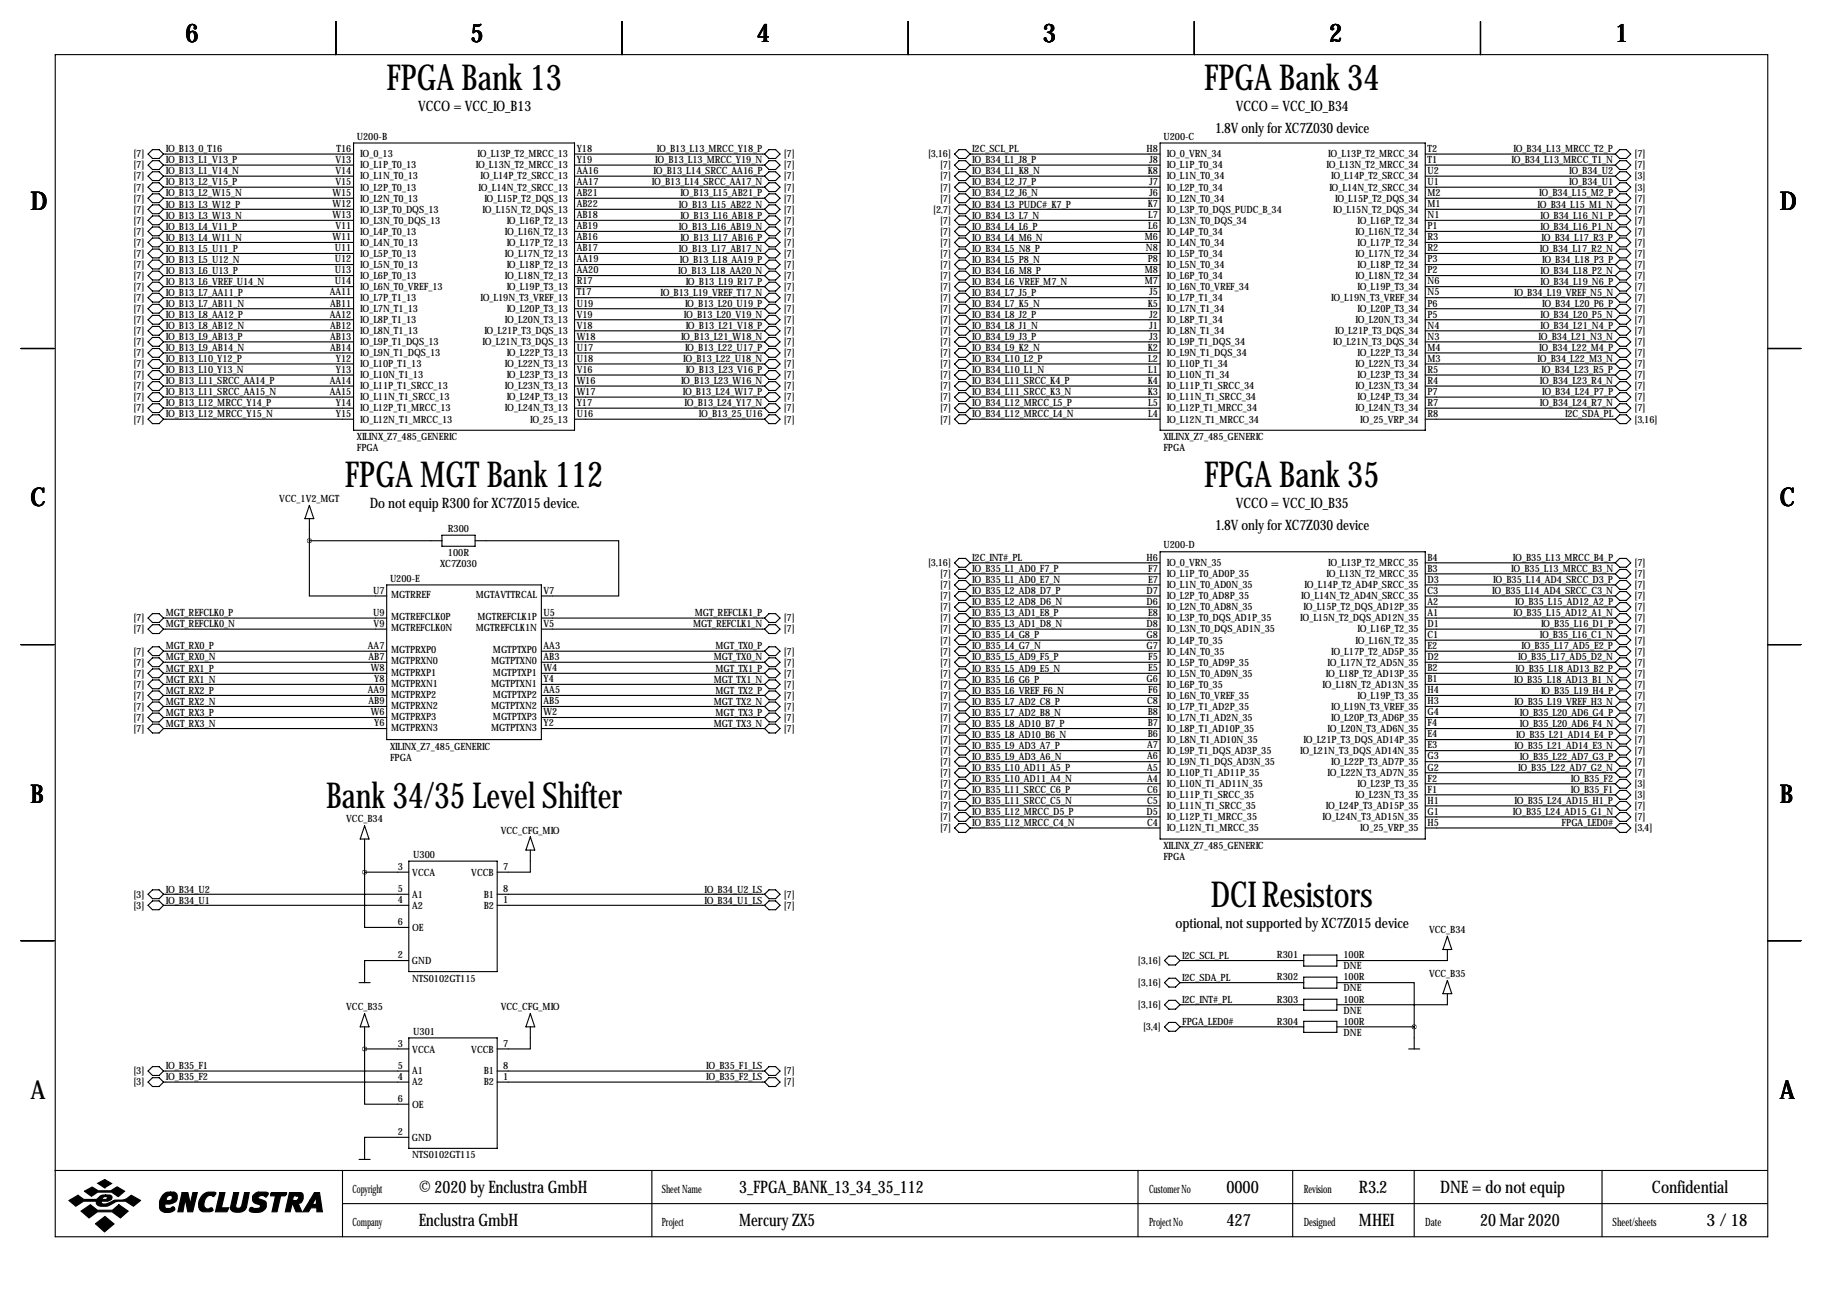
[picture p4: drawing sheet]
<svg xmlns="http://www.w3.org/2000/svg" width="419mm" height="297mm" viewBox="0 0 419 297" stroke-linecap="round" stroke-linejoin="round" font-family="sans-serif">
<defs><g id="words">
<g font-size="8.2">
<text x="88.8" y="20.6">FPGA Bank 13</text>
<text x="276.8" y="20.6">FPGA Bank 34</text>
<text x="79.3" y="112">FPGA MGT Bank 112</text>
<text x="276.8" y="112">FPGA Bank 35</text>
<text x="75" y="185.7">Bank 34/35 Level Shifter</text>
<text x="278.4" y="208.5">DCI Resistors</text>
</g>
<g font-size="5.9">
<text x="42.7" y="9.8">6</text>
<text x="108.2" y="9.8">5</text>
<text x="174" y="9.8">4</text>
<text x="239.8" y="9.8">3</text>
<text x="305.6" y="9.8">2</text>
<text x="371.3" y="9.8">1</text>
<text x="7" y="48.4">D</text>
<text x="409.2" y="48.4">D</text>
<text x="7" y="116.4">C</text>
<text x="409.2" y="116.4">C</text>
<text x="7" y="184.5">B</text>
<text x="409.2" y="184.5">B</text>
<text x="7" y="252.6">A</text>
<text x="409.2" y="252.6">A</text>
</g>
<g font-size="4">
<text x="96.3" y="274.2">© 2020 by Enclustra GmbH</text>
<text x="169.9" y="274.2">3_FPGA_BANK_13_34_35_112</text>
<text x="281.9" y="274.2">0000</text>
<text x="312.4" y="274.2">R3.2</text>
<text x="331.1" y="274.2">DNE = do not equip</text>
<text x="379.8" y="274.2">Confidential</text>
<text x="96.3" y="281.8">Enclustra GmbH</text>
<text x="169.9" y="281.8">Mercury ZX5</text>
<text x="281.9" y="281.8">427</text>
<text x="312.4" y="281.8">MHEI</text>
<text x="340.3" y="281.8">20 Mar 2020</text>
<text x="392.3" y="281.8">3/ 18</text>
</g>
<g font-size="3.3">
<text x="96.2" y="25.4">VCCO = VCC_IO_B13</text>
<text x="284.1" y="25.4">VCCO = VCC_IO_B34</text>
<text x="279.3" y="30.5">1.8V only for XC7Z030 device</text>
<text x="85" y="116.9">Do not equip R300 for XC7Z015 device.</text>
<text x="284.1" y="116.9">VCCO = VCC_IO_B35</text>
<text x="279.3" y="121.9">1.8V only for XC7Z030 device</text>
<text x="270.3" y="213.4">optional, not supported by XC7Z015 device</text>
</g>
<g font-size="2.6">
<text x="81" y="274.2">Copyright</text>
<text x="152.1" y="274.2">Sheet Name</text>
<text x="264.2" y="274.2">Customer No</text>
<text x="299.7" y="274.2">Revision</text>
<text x="81" y="281.8">Company</text>
<text x="152.1" y="281.8">Project</text>
<text x="264.2" y="281.8">Project No</text>
<text x="299.7" y="281.8">Designed</text>
<text x="327.7" y="281.8">Date</text>
<text x="370.7" y="281.8">Sheet/sheets</text>
</g>
<g font-size="2.3">
<text x="38.1" y="35">IO_B13_0_T16</text>
<text x="77.4" y="34.9">T16</text>
<text x="82" y="32.1">U200-B</text>
<text x="132.6" y="34.9">Y18</text>
<text x="151" y="35">IO_B13_L13_MRCC_Y18_P</text>
<text x="223.5" y="35">I2C_SCL_PL</text>
<text x="263.6" y="34.9">H8</text>
<text x="267.5" y="32.1">U200-C</text>
<text x="328.2" y="34.9">T2</text>
<text x="347.9" y="35">IO_B34_L13_MRCC_T2_P</text>
<text x="30.7" y="38.7">[7]</text>
<text x="30.7" y="41.3">[7]</text>
<text x="30.7" y="36.2">[7]</text>
<text x="38.1" y="37.6">IO_B13_L1_V13_P</text>
<text x="38.1" y="40.1">IO_B13_L1_V14_N</text>
<text x="77.1" y="37.5">V13</text>
<text x="77.1" y="40">V14</text>
<text x="82.8" y="36.2">IO_0_13</text>
<text x="82.8" y="38.7">IO_L1P_T0_13</text>
<text x="82.8" y="41.3">IO_L1N_T0_13</text>
<text x="109.4" y="38.7">IO_L13N_T2_MRCC_13</text>
<text x="109.8" y="36.2">IO_L13P_T2_MRCC_13</text>
<text x="110.4" y="41.3">IO_L14P_T2_SRCC_13</text>
<text x="132.6" y="37.5">Y19</text>
<text x="132.6" y="40">AA16</text>
<text x="150.3" y="40.1">IO_B13_L14_SRCC_AA16_P</text>
<text x="150.6" y="37.6">IO_B13_L13_MRCC_Y19_N</text>
<text x="180.2" y="36.2">[7]</text>
<text x="180.2" y="38.7">[7]</text>
<text x="180.2" y="41.3">[7]</text>
<text x="213.4" y="36.2">[3,16]</text>
<text x="216.1" y="38.7">[7]</text>
<text x="216.1" y="41.3">[7]</text>
<text x="223.5" y="37.6">IO_B34_L1_J8_P</text>
<text x="223.5" y="40.1">IO_B34_L1_K8_N</text>
<text x="263.9" y="40">K8</text>
<text x="264.3" y="37.5">J8</text>
<text x="268.2" y="36.2">IO_0_VRN_34</text>
<text x="268.2" y="38.7">IO_L1P_T0_34</text>
<text x="268.2" y="41.3">IO_L1N_T0_34</text>
<text x="305" y="38.7">IO_L13N_T2_MRCC_34</text>
<text x="305.4" y="36.2">IO_L13P_T2_MRCC_34</text>
<text x="306" y="41.3">IO_L14P_T2_SRCC_34</text>
<text x="328.2" y="37.5">T1</text>
<text x="328.2" y="40">U2</text>
<text x="347.5" y="37.6">IO_B34_L13_MRCC_T1_N</text>
<text x="360.7" y="40.1">IO_B34_U2</text>
<text x="375.8" y="41.3">[3]</text>
<text x="375.8" y="36.2">[7]</text>
<text x="375.8" y="38.7">[7]</text>
<text x="30.7" y="43.8">[7]</text>
<text x="30.7" y="46.3">[7]</text>
<text x="38.1" y="42.6">IO_B13_L2_V15_P</text>
<text x="38.1" y="45.2">IO_B13_L2_W15_N</text>
<text x="38.1" y="47.7">IO_B13_L3_W12_P</text>
<text x="76.5" y="45.1">W15</text>
<text x="76.5" y="47.6">W12</text>
<text x="77.1" y="42.5">V15</text>
<text x="82.8" y="43.8">IO_L2P_T0_13</text>
<text x="82.8" y="46.3">IO_L2N_T0_13</text>
<text x="110" y="43.8">IO_L14N_T2_SRCC_13</text>
<text x="111.4" y="46.3">IO_L15P_T2_DQS_13</text>
<text x="132.6" y="42.5">AA17</text>
<text x="132.6" y="45.1">AB21</text>
<text x="132.6" y="47.6">AB22</text>
<text x="149.9" y="42.6">IO_B13_L14_SRCC_AA17_N</text>
<text x="156.1" y="47.7">IO_B13_L15_AB22_N</text>
<text x="156.4" y="45.2">IO_B13_L15_AB21_P</text>
<text x="180.2" y="43.8">[7]</text>
<text x="180.2" y="46.3">[7]</text>
<text x="216.1" y="43.8">[7]</text>
<text x="216.1" y="46.3">[7]</text>
<text x="223.5" y="42.6">IO_B34_L2_J7_P</text>
<text x="223.5" y="45.2">IO_B34_L2_J6_N</text>
<text x="223.5" y="47.7">IO_B34_L3_PUDC#_K7_P</text>
<text x="263.9" y="47.6">K7</text>
<text x="264.3" y="42.5">J7</text>
<text x="264.3" y="45.1">J6</text>
<text x="268.2" y="43.8">IO_L2P_T0_34</text>
<text x="268.2" y="46.3">IO_L2N_T0_34</text>
<text x="305.6" y="43.8">IO_L14N_T2_SRCC_34</text>
<text x="306.9" y="46.3">IO_L15P_T2_DQS_34</text>
<text x="328.2" y="42.5">U1</text>
<text x="328.2" y="45.1">M2</text>
<text x="328.2" y="47.6">M1</text>
<text x="353.5" y="47.7">IO_B34_L15_M1_N</text>
<text x="353.9" y="45.2">IO_B34_L15_M2_P</text>
<text x="360.7" y="42.6">IO_B34_U1</text>
<text x="375.8" y="46.3">[7]</text>
<text x="375.8" y="43.8">[3]</text>
<text x="30.7" y="48.9">[7]</text>
<text x="30.7" y="51.4">[7]</text>
<text x="30.7" y="54">[7]</text>
<text x="38.1" y="50.3">IO_B13_L3_W13_N</text>
<text x="38.1" y="52.8">IO_B13_L4_V11_P</text>
<text x="76.5" y="50.2">W13</text>
<text x="77.1" y="52.7">V11</text>
<text x="82.8" y="48.9">IO_L3P_T0_DQS_13</text>
<text x="82.8" y="51.4">IO_L3N_T0_DQS_13</text>
<text x="82.8" y="54">IO_L4P_T0_13</text>
<text x="110.9" y="48.9">IO_L15N_T2_DQS_13</text>
<text x="116.1" y="54">IO_L16N_T2_13</text>
<text x="116.5" y="51.4">IO_L16P_T2_13</text>
<text x="132.6" y="50.2">AB18</text>
<text x="132.6" y="52.7">AB19</text>
<text x="156.1" y="52.8">IO_B13_L16_AB19_N</text>
<text x="156.4" y="50.3">IO_B13_L16_AB18_P</text>
<text x="180.2" y="48.9">[7]</text>
<text x="180.2" y="51.4">[7]</text>
<text x="180.2" y="54">[7]</text>
<text x="214.5" y="48.9">[2,7]</text>
<text x="216.1" y="51.4">[7]</text>
<text x="216.1" y="54">[7]</text>
<text x="223.5" y="50.3">IO_B34_L3_L7_N</text>
<text x="223.5" y="52.8">IO_B34_L4_L6_P</text>
<text x="264" y="50.2">L7</text>
<text x="264" y="52.7">L6</text>
<text x="268.2" y="48.9">IO_L3P_T0_DQS_PUDC_B_34</text>
<text x="268.2" y="51.4">IO_L3N_T0_DQS_34</text>
<text x="268.2" y="54">IO_L4P_T0_34</text>
<text x="306.5" y="48.9">IO_L15N_T2_DQS_34</text>
<text x="311.7" y="54">IO_L16N_T2_34</text>
<text x="312.1" y="51.4">IO_L16P_T2_34</text>
<text x="328.2" y="50.2">N1</text>
<text x="328.2" y="52.7">P1</text>
<text x="354.1" y="50.3">IO_B34_L16_N1_P</text>
<text x="354.1" y="52.8">IO_B34_L16_P1_N</text>
<text x="375.8" y="48.9">[7]</text>
<text x="375.8" y="51.4">[7]</text>
<text x="375.8" y="54">[7]</text>
<text x="30.7" y="56.5">[7]</text>
<text x="30.7" y="59">[7]</text>
<text x="38.1" y="55.3">IO_B13_L4_W11_N</text>
<text x="38.1" y="57.9">IO_B13_L5_U11_P</text>
<text x="76.5" y="55.2">W11</text>
<text x="77" y="57.8">U11</text>
<text x="82.8" y="56.5">IO_L4N_T0_13</text>
<text x="82.8" y="59">IO_L5P_T0_13</text>
<text x="116.1" y="59">IO_L17N_T2_13</text>
<text x="116.5" y="56.5">IO_L17P_T2_13</text>
<text x="132.6" y="55.2">AB16</text>
<text x="132.6" y="57.8">AB17</text>
<text x="156.1" y="57.9">IO_B13_L17_AB17_N</text>
<text x="156.4" y="55.3">IO_B13_L17_AB16_P</text>
<text x="180.2" y="56.5">[7]</text>
<text x="180.2" y="59">[7]</text>
<text x="216.1" y="56.5">[7]</text>
<text x="216.1" y="59">[7]</text>
<text x="223.5" y="55.3">IO_B34_L4_M6_N</text>
<text x="223.5" y="57.9">IO_B34_L5_N8_P</text>
<text x="263.2" y="55.2">M6</text>
<text x="263.4" y="57.8">N8</text>
<text x="268.2" y="56.5">IO_L4N_T0_34</text>
<text x="268.2" y="59">IO_L5P_T0_34</text>
<text x="311.7" y="59">IO_L17N_T2_34</text>
<text x="312.1" y="56.5">IO_L17P_T2_34</text>
<text x="328.2" y="55.2">R3</text>
<text x="328.2" y="57.8">R2</text>
<text x="354" y="57.9">IO_B34_L17_R2_N</text>
<text x="354.4" y="55.3">IO_B34_L17_R3_P</text>
<text x="375.8" y="56.5">[7]</text>
<text x="375.8" y="59">[7]</text>
<text x="30.7" y="61.6">[7]</text>
<text x="30.7" y="64.1">[7]</text>
<text x="38.1" y="60.4">IO_B13_L5_U12_N</text>
<text x="38.1" y="63">IO_B13_L6_U13_P</text>
<text x="38.1" y="65.5">IO_B13_L6_VREF_U14_N</text>
<text x="77" y="60.3">U12</text>
<text x="77" y="62.9">U13</text>
<text x="77" y="65.4">U14</text>
<text x="82.8" y="61.6">IO_L5N_T0_13</text>
<text x="82.8" y="64.1">IO_L6P_T0_13</text>
<text x="116.1" y="64.1">IO_L18N_T2_13</text>
<text x="116.5" y="61.6">IO_L18P_T2_13</text>
<text x="132.6" y="60.3">AA19</text>
<text x="132.6" y="62.9">AA20</text>
<text x="132.6" y="65.4">R17</text>
<text x="155.9" y="63">IO_B13_L18_AA20_N</text>
<text x="156.3" y="60.4">IO_B13_L18_AA19_P</text>
<text x="157.6" y="65.5">IO_B13_L19_R17_P</text>
<text x="180.2" y="61.6">[7]</text>
<text x="180.2" y="64.1">[7]</text>
<text x="216.1" y="61.6">[7]</text>
<text x="216.1" y="64.1">[7]</text>
<text x="223.5" y="60.4">IO_B34_L5_P8_N</text>
<text x="223.5" y="63">IO_B34_L6_M8_P</text>
<text x="223.5" y="65.5">IO_B34_L6_VREF_M7_N</text>
<text x="263.2" y="62.9">M8</text>
<text x="263.2" y="65.4">M7</text>
<text x="263.9" y="60.3">P8</text>
<text x="268.2" y="61.6">IO_L5N_T0_34</text>
<text x="268.2" y="64.1">IO_L6P_T0_34</text>
<text x="311.7" y="64.1">IO_L18N_T2_34</text>
<text x="312.1" y="61.6">IO_L18P_T2_34</text>
<text x="328.2" y="60.3">P3</text>
<text x="328.2" y="62.9">P2</text>
<text x="328.2" y="65.4">N6</text>
<text x="354.1" y="63">IO_B34_L18_P2_N</text>
<text x="354.1" y="65.5">IO_B34_L19_N6_P</text>
<text x="354.5" y="60.4">IO_B34_L18_P3_P</text>
<text x="375.8" y="61.6">[7]</text>
<text x="375.8" y="64.1">[7]</text>
<text x="30.7" y="66.7">[7]</text>
<text x="30.7" y="69.2">[7]</text>
<text x="30.7" y="71.7">[7]</text>
<text x="38.1" y="68">IO_B13_L7_AA11_P</text>
<text x="38.1" y="70.6">IO_B13_L7_AB11_N</text>
<text x="75.8" y="67.9">AA11</text>
<text x="75.9" y="70.5">AB11</text>
<text x="82.8" y="66.7">IO_L6N_T0_VREF_13</text>
<text x="82.8" y="69.2">IO_L7P_T1_13</text>
<text x="82.8" y="71.7">IO_L7N_T1_13</text>
<text x="110.4" y="69.2">IO_L19N_T3_VREF_13</text>
<text x="116.5" y="66.7">IO_L19P_T3_13</text>
<text x="116.5" y="71.7">IO_L20P_T3_13</text>
<text x="132.6" y="67.9">T17</text>
<text x="132.6" y="70.5">U19</text>
<text x="151.8" y="68">IO_B13_L19_VREF_T17_N</text>
<text x="157.5" y="70.6">IO_B13_L20_U19_P</text>
<text x="180.2" y="66.7">[7]</text>
<text x="180.2" y="69.2">[7]</text>
<text x="180.2" y="71.7">[7]</text>
<text x="216.1" y="66.7">[7]</text>
<text x="216.1" y="69.2">[7]</text>
<text x="216.1" y="71.7">[7]</text>
<text x="223.5" y="68">IO_B34_L7_J5_P</text>
<text x="223.5" y="70.6">IO_B34_L7_K5_N</text>
<text x="263.9" y="70.5">K5</text>
<text x="264.3" y="67.9">J5</text>
<text x="268.2" y="66.7">IO_L6N_T0_VREF_34</text>
<text x="268.2" y="69.2">IO_L7P_T1_34</text>
<text x="268.2" y="71.7">IO_L7N_T1_34</text>
<text x="306" y="69.2">IO_L19N_T3_VREF_34</text>
<text x="312.1" y="66.7">IO_L19P_T3_34</text>
<text x="312.1" y="71.7">IO_L20P_T3_34</text>
<text x="328.2" y="67.9">N5</text>
<text x="328.2" y="70.5">P6</text>
<text x="348.1" y="68">IO_B34_L19_VREF_N5_N</text>
<text x="354.5" y="70.6">IO_B34_L20_P6_P</text>
<text x="375.8" y="66.7">[7]</text>
<text x="375.8" y="69.2">[7]</text>
<text x="375.8" y="71.7">[7]</text>
<text x="30.7" y="74.3">[7]</text>
<text x="30.7" y="76.8">[7]</text>
<text x="38.1" y="73.1">IO_B13_L8_AA12_P</text>
<text x="38.1" y="75.7">IO_B13_L8_AB12_N</text>
<text x="75.8" y="73">AA12</text>
<text x="75.9" y="75.6">AB12</text>
<text x="82.8" y="74.3">IO_L8P_T1_13</text>
<text x="82.8" y="76.8">IO_L8N_T1_13</text>
<text x="111.4" y="76.8">IO_L21P_T3_DQS_13</text>
<text x="116.1" y="74.3">IO_L20N_T3_13</text>
<text x="132.6" y="73">V19</text>
<text x="132.6" y="75.6">V18</text>
<text x="157.2" y="73.1">IO_B13_L20_V19_N</text>
<text x="157.6" y="75.7">IO_B13_L21_V18_P</text>
<text x="180.2" y="74.3">[7]</text>
<text x="180.2" y="76.8">[7]</text>
<text x="216.1" y="74.3">[7]</text>
<text x="216.1" y="76.8">[7]</text>
<text x="223.5" y="73.1">IO_B34_L8_J2_P</text>
<text x="223.5" y="75.7">IO_B34_L8_J1_N</text>
<text x="264.3" y="73">J2</text>
<text x="264.3" y="75.6">J1</text>
<text x="268.2" y="74.3">IO_L8P_T1_34</text>
<text x="268.2" y="76.8">IO_L8N_T1_34</text>
<text x="306.9" y="76.8">IO_L21P_T3_DQS_34</text>
<text x="311.7" y="74.3">IO_L20N_T3_34</text>
<text x="328.2" y="73">P5</text>
<text x="328.2" y="75.6">N4</text>
<text x="354.1" y="73.1">IO_B34_L20_P5_N</text>
<text x="354.1" y="75.7">IO_B34_L21_N4_P</text>
<text x="375.8" y="74.3">[7]</text>
<text x="375.8" y="76.8">[7]</text>
<text x="30.7" y="79.4">[7]</text>
<text x="30.7" y="81.9">[7]</text>
<text x="38.1" y="78.2">IO_B13_L9_AB13_P</text>
<text x="38.1" y="80.7">IO_B13_L9_AB14_N</text>
<text x="38.1" y="83.3">IO_B13_L10_Y12_P</text>
<text x="75.9" y="78.1">AB13</text>
<text x="75.9" y="80.6">AB14</text>
<text x="77.2" y="83.2">Y12</text>
<text x="82.8" y="79.4">IO_L9P_T1_DQS_13</text>
<text x="82.8" y="81.9">IO_L9N_T1_DQS_13</text>
<text x="110.9" y="79.4">IO_L21N_T3_DQS_13</text>
<text x="116.5" y="81.9">IO_L22P_T3_13</text>
<text x="132.6" y="78.1">W18</text>
<text x="132.6" y="80.6">U17</text>
<text x="132.6" y="83.2">U18</text>
<text x="156.6" y="78.2">IO_B13_L21_W18_N</text>
<text x="157.1" y="83.3">IO_B13_L22_U18_N</text>
<text x="157.5" y="80.7">IO_B13_L22_U17_P</text>
<text x="180.2" y="79.4">[7]</text>
<text x="180.2" y="81.9">[7]</text>
<text x="216.1" y="79.4">[7]</text>
<text x="216.1" y="81.9">[7]</text>
<text x="223.5" y="78.2">IO_B34_L9_J3_P</text>
<text x="223.5" y="80.7">IO_B34_L9_K2_N</text>
<text x="223.5" y="83.3">IO_B34_L10_L2_P</text>
<text x="263.9" y="80.6">K2</text>
<text x="264" y="83.2">L2</text>
<text x="264.3" y="78.1">J3</text>
<text x="268.2" y="79.4">IO_L9P_T1_DQS_34</text>
<text x="268.2" y="81.9">IO_L9N_T1_DQS_34</text>
<text x="306.5" y="79.4">IO_L21N_T3_DQS_34</text>
<text x="312.1" y="81.9">IO_L22P_T3_34</text>
<text x="328.2" y="78.1">N3</text>
<text x="328.2" y="80.6">M4</text>
<text x="328.2" y="83.2">M3</text>
<text x="353.5" y="83.3">IO_B34_L22_M3_N</text>
<text x="353.7" y="78.2">IO_B34_L21_N3_N</text>
<text x="353.9" y="80.7">IO_B34_L22_M4_P</text>
<text x="375.8" y="79.4">[7]</text>
<text x="375.8" y="81.9">[7]</text>
<text x="30.7" y="84.4">[7]</text>
<text x="30.7" y="87">[7]</text>
<text x="30.7" y="89.5">[7]</text>
<text x="38.1" y="85.8">IO_B13_L10_Y13_N</text>
<text x="38.1" y="88.4">IO_B13_L11_SRCC_AA14_P</text>
<text x="75.8" y="88.3">AA14</text>
<text x="77.2" y="85.7">Y13</text>
<text x="82.8" y="84.4">IO_L10P_T1_13</text>
<text x="82.8" y="87">IO_L10N_T1_13</text>
<text x="82.8" y="89.5">IO_L11P_T1_SRCC_13</text>
<text x="116.1" y="84.4">IO_L22N_T3_13</text>
<text x="116.1" y="89.5">IO_L23N_T3_13</text>
<text x="116.5" y="87">IO_L23P_T3_13</text>
<text x="132.6" y="85.7">V16</text>
<text x="132.6" y="88.3">W16</text>
<text x="156.6" y="88.4">IO_B13_L23_W16_N</text>
<text x="157.6" y="85.8">IO_B13_L23_V16_P</text>
<text x="180.2" y="84.4">[7]</text>
<text x="180.2" y="87">[7]</text>
<text x="180.2" y="89.5">[7]</text>
<text x="216.1" y="89.5">[7]</text>
<text x="216.1" y="84.4">[7]</text>
<text x="216.1" y="87">[7]</text>
<text x="223.5" y="88.4">IO_B34_L11_SRCC_K4_P</text>
<text x="223.5" y="85.8">IO_B34_L10_L1_N</text>
<text x="263.9" y="88.3">K4</text>
<text x="264" y="85.7">L1</text>
<text x="268.2" y="84.4">IO_L10P_T1_34</text>
<text x="268.2" y="87">IO_L10N_T1_34</text>
<text x="268.2" y="89.5">IO_L11P_T1_SRCC_34</text>
<text x="311.7" y="84.4">IO_L22N_T3_34</text>
<text x="311.7" y="89.5">IO_L23N_T3_34</text>
<text x="312.1" y="87">IO_L23P_T3_34</text>
<text x="328.2" y="85.7">R5</text>
<text x="328.2" y="88.3">R4</text>
<text x="354" y="88.4">IO_B34_L23_R4_N</text>
<text x="354.4" y="85.8">IO_B34_L23_R5_P</text>
<text x="375.8" y="84.4">[7]</text>
<text x="375.8" y="87">[7]</text>
<text x="375.8" y="89.5">[7]</text>
<text x="30.7" y="92.1">[7]</text>
<text x="30.7" y="94.6">[7]</text>
<text x="38.1" y="90.9">IO_B13_L11_SRCC_AA15_N</text>
<text x="38.1" y="93.4">IO_B13_L12_MRCC_Y14_P</text>
<text x="38.1" y="96">IO_B13_L12_MRCC_Y15_N</text>
<text x="75.8" y="90.8">AA15</text>
<text x="77.2" y="93.3">Y14</text>
<text x="77.2" y="95.9">Y15</text>
<text x="82.8" y="92.1">IO_L11N_T1_SRCC_13</text>
<text x="82.8" y="94.6">IO_L12P_T1_MRCC_13</text>
<text x="116.1" y="94.6">IO_L24N_T3_13</text>
<text x="116.5" y="92.1">IO_L24P_T3_13</text>
<text x="132.6" y="90.8">W17</text>
<text x="132.6" y="93.3">Y17</text>
<text x="132.6" y="95.9">U16</text>
<text x="157" y="90.9">IO_B13_L24_W17_P</text>
<text x="157.4" y="93.4">IO_B13_L24_Y17_N</text>
<text x="160.7" y="96">IO_B13_25_U16</text>
<text x="180.2" y="92.1">[7]</text>
<text x="180.2" y="94.6">[7]</text>
<text x="216.1" y="92.1">[7]</text>
<text x="216.1" y="94.6">[7]</text>
<text x="223.5" y="90.9">IO_B34_L11_SRCC_K3_N</text>
<text x="223.5" y="93.4">IO_B34_L12_MRCC_L5_P</text>
<text x="223.5" y="96">IO_B34_L12_MRCC_L4_N</text>
<text x="263.9" y="90.8">K3</text>
<text x="264" y="93.3">L5</text>
<text x="264" y="95.9">L4</text>
<text x="268.2" y="92.1">IO_L11N_T1_SRCC_34</text>
<text x="268.2" y="94.6">IO_L12P_T1_MRCC_34</text>
<text x="311.7" y="94.6">IO_L24N_T3_34</text>
<text x="312.1" y="92.1">IO_L24P_T3_34</text>
<text x="328.2" y="90.8">P7</text>
<text x="328.2" y="93.3">R7</text>
<text x="328.2" y="95.9">R8</text>
<text x="354" y="93.4">IO_B34_L24_R7_N</text>
<text x="354.5" y="90.9">IO_B34_L24_P7_P</text>
<text x="359.8" y="96">I2C_SDA_PL</text>
<text x="375.8" y="92.1">[7]</text>
<text x="375.8" y="94.6">[7]</text>
<text x="30.7" y="97.1">[7]</text>
<text x="82" y="101.2">XILINX_Z7_485_GENERIC</text>
<text x="82.8" y="97.1">IO_L12N_T1_MRCC_13</text>
<text x="121.9" y="97.1">IO_25_13</text>
<text x="180.2" y="97.1">[7]</text>
<text x="216.1" y="97.1">[7]</text>
<text x="267.5" y="101.2">XILINX_Z7_485_GENERIC</text>
<text x="268.2" y="97.1">IO_L12N_T1_MRCC_34</text>
<text x="312.7" y="97.1">IO_25_VRP_34</text>
<text x="375.8" y="97.1">[3,16]</text>
<text x="82" y="103.8">FPGA</text>
<text x="267.5" y="103.8">FPGA</text>
<text x="64.2" y="115.4">VCC_1V2_MGT</text>
<text x="103" y="122.3">R300</text>
<text x="101.2" y="130.4">XC7Z030</text>
<text x="103" y="127.9">100R</text>
<text x="213.4" y="130.2">[3,16]</text>
<text x="223.5" y="131.5">IO_B35_L1_AD0_F7_P</text>
<text x="223.5" y="129">I2C_INT#_PL</text>
<text x="263.6" y="128.9">H6</text>
<text x="264" y="131.4">F7</text>
<text x="267.5" y="126.1">U200-D</text>
<text x="268.2" y="130.2">IO_0_VRN_35</text>
<text x="305.4" y="130.2">IO_L13P_T2_MRCC_35</text>
<text x="328.2" y="128.9">B4</text>
<text x="328.2" y="131.4">B3</text>
<text x="347.4" y="131.5">IO_B35_L13_MRCC_B3_N</text>
<text x="347.8" y="129">IO_B35_L13_MRCC_B4_P</text>
<text x="375.8" y="130.2">[7]</text>
<text x="85.8" y="136.5">U7</text>
<text x="89.7" y="133.7">U200-E</text>
<text x="89.9" y="137.5">MGTRREF</text>
<text x="109.4" y="137.5">MGTAVTTRCAL</text>
<text x="125" y="136.5">V7</text>
<text x="216.1" y="132.7">[7]</text>
<text x="216.1" y="135.2">[7]</text>
<text x="216.1" y="137.8">[7]</text>
<text x="223.5" y="134.1">IO_B35_L1_AD0_E7_N</text>
<text x="223.5" y="136.6">IO_B35_L2_AD8_D7_P</text>
<text x="263.6" y="136.5">D7</text>
<text x="264" y="134">E7</text>
<text x="268.2" y="132.7">IO_L1P_T0_AD0P_35</text>
<text x="268.2" y="135.2">IO_L1N_T0_AD0N_35</text>
<text x="268.2" y="137.8">IO_L2P_T0_AD8P_35</text>
<text x="299.2" y="137.8">IO_L14N_T2_AD4N_SRCC_35</text>
<text x="299.9" y="135.2">IO_L14P_T2_AD4P_SRCC_35</text>
<text x="305" y="132.7">IO_L13N_T2_MRCC_35</text>
<text x="328.2" y="134">D3</text>
<text x="328.2" y="136.5">C3</text>
<text x="343.1" y="136.6">IO_B35_L14_AD4_SRCC_C3_N</text>
<text x="343.3" y="134.1">IO_B35_L14_AD4_SRCC_D3_P</text>
<text x="375.8" y="132.7">[7]</text>
<text x="375.8" y="135.2">[7]</text>
<text x="375.8" y="137.8">[7]</text>
<text x="30.7" y="142.9">[7]</text>
<text x="38.1" y="141.7">MGT_REFCLK0_P</text>
<text x="85.8" y="141.6">U9</text>
<text x="89.9" y="142.6">MGTREFCLK0P</text>
<text x="109.8" y="142.6">MGTREFCLK1P</text>
<text x="125" y="141.6">U5</text>
<text x="159.7" y="141.7">MGT_REFCLK1_P</text>
<text x="180.2" y="142.9">[7]</text>
<text x="216.1" y="140.3">[7]</text>
<text x="216.1" y="142.9">[7]</text>
<text x="223.5" y="139.2">IO_B35_L2_AD8_D6_N</text>
<text x="223.5" y="141.7">IO_B35_L3_AD1_E8_P</text>
<text x="263.6" y="139.1">D6</text>
<text x="264" y="141.6">E8</text>
<text x="268.2" y="140.3">IO_L2N_T0_AD8N_35</text>
<text x="268.2" y="142.9">IO_L3P_T0_DQS_AD1P_35</text>
<text x="298.9" y="142.9">IO_L15N_T2_DQS_AD12N_35</text>
<text x="299.7" y="140.3">IO_L15P_T2_DQS_AD12P_35</text>
<text x="328.2" y="139.1">A2</text>
<text x="328.2" y="141.6">A1</text>
<text x="347.9" y="141.7">IO_B35_L15_AD12_A1_N</text>
<text x="348.3" y="139.2">IO_B35_L15_AD12_A2_P</text>
<text x="375.8" y="140.3">[7]</text>
<text x="375.8" y="142.9">[7]</text>
<text x="30.7" y="145.4">[7]</text>
<text x="38.1" y="144.2">MGT_REFCLK0_N</text>
<text x="38.1" y="149.3">MGT_RX0_P</text>
<text x="84.6" y="149.2">AA7</text>
<text x="85.9" y="144.1">V9</text>
<text x="89.9" y="145.2">MGTREFCLK0N</text>
<text x="109.4" y="145.2">MGTREFCLK1N</text>
<text x="125" y="149.2">AA3</text>
<text x="125" y="144.1">V5</text>
<text x="159.4" y="144.2">MGT_REFCLK1_N</text>
<text x="164.5" y="149.3">MGT_TX0_P</text>
<text x="180.2" y="145.4">[7]</text>
<text x="216.1" y="145.4">[7]</text>
<text x="216.1" y="147.9">[7]</text>
<text x="223.5" y="144.2">IO_B35_L3_AD1_D8_N</text>
<text x="223.5" y="146.8">IO_B35_L4_G8_P</text>
<text x="223.5" y="149.3">IO_B35_L4_G7_N</text>
<text x="263.6" y="144.1">D8</text>
<text x="263.6" y="146.7">G8</text>
<text x="263.6" y="149.2">G7</text>
<text x="268.2" y="145.4">IO_L3N_T0_DQS_AD1N_35</text>
<text x="268.2" y="147.9">IO_L4P_T0_35</text>
<text x="311.7" y="147.9">IO_L16N_T2_35</text>
<text x="312.1" y="145.4">IO_L16P_T2_35</text>
<text x="328.2" y="144.1">D1</text>
<text x="328.2" y="146.7">C1</text>
<text x="328.2" y="149.2">E2</text>
<text x="349.8" y="149.3">IO_B35_L17_AD5_E2_P</text>
<text x="354" y="146.8">IO_B35_L16_C1_N</text>
<text x="354.3" y="144.2">IO_B35_L16_D1_P</text>
<text x="375.8" y="145.4">[7]</text>
<text x="375.8" y="147.9">[7]</text>
<text x="30.7" y="153">[7]</text>
<text x="30.7" y="150.5">[7]</text>
<text x="30.7" y="155.6">[7]</text>
<text x="38.1" y="151.9">MGT_RX0_N</text>
<text x="38.1" y="154.4">MGT_RX1_P</text>
<text x="84.7" y="151.8">AB7</text>
<text x="85.2" y="154.3">W8</text>
<text x="89.9" y="150.2">MGTPRXP0</text>
<text x="89.9" y="152.8">MGTPRXN0</text>
<text x="89.9" y="155.3">MGTPRXP1</text>
<text x="112.9" y="152.8">MGTPTXN0</text>
<text x="113.3" y="150.2">MGTPTXP0</text>
<text x="113.3" y="155.3">MGTPTXP1</text>
<text x="125" y="151.8">AB3</text>
<text x="125" y="154.3">W4</text>
<text x="164.1" y="151.9">MGT_TX0_N</text>
<text x="164.5" y="154.4">MGT_TX1_P</text>
<text x="180.2" y="155.6">[7]</text>
<text x="180.2" y="150.5">[7]</text>
<text x="180.2" y="153">[7]</text>
<text x="216.1" y="150.5">[7]</text>
<text x="216.1" y="153">[7]</text>
<text x="216.1" y="155.6">[7]</text>
<text x="223.5" y="151.9">IO_B35_L5_AD9_F5_P</text>
<text x="223.5" y="154.4">IO_B35_L5_AD9_E5_N</text>
<text x="264" y="151.8">F5</text>
<text x="264" y="154.3">E5</text>
<text x="268.2" y="150.5">IO_L4N_T0_35</text>
<text x="268.2" y="153">IO_L5P_T0_AD9P_35</text>
<text x="268.2" y="155.6">IO_L5N_T0_AD9N_35</text>
<text x="304.8" y="155.6">IO_L18P_T2_AD13P_35</text>
<text x="305.2" y="153">IO_L17N_T2_AD5N_35</text>
<text x="306" y="150.5">IO_L17P_T2_AD5P_35</text>
<text x="328.2" y="151.8">D2</text>
<text x="328.2" y="154.3">B2</text>
<text x="348.4" y="154.4">IO_B35_L18_AD13_B2_P</text>
<text x="349" y="151.9">IO_B35_L17_AD5_D2_N</text>
<text x="375.8" y="150.5">[7]</text>
<text x="375.8" y="153">[7]</text>
<text x="375.8" y="155.6">[7]</text>
<text x="30.7" y="158.1">[7]</text>
<text x="30.7" y="160.6">[7]</text>
<text x="38.1" y="156.9">MGT_RX1_N</text>
<text x="38.1" y="159.5">MGT_RX2_P</text>
<text x="84.6" y="159.4">AA9</text>
<text x="84.7" y="161.9">AB9</text>
<text x="86.1" y="156.8">Y8</text>
<text x="89.9" y="157.9">MGTPRXN1</text>
<text x="89.9" y="160.4">MGTPRXP2</text>
<text x="112.9" y="157.9">MGTPTXN1</text>
<text x="113.3" y="160.4">MGTPTXP2</text>
<text x="125" y="156.8">Y4</text>
<text x="125" y="159.4">AA5</text>
<text x="125" y="161.9">AB5</text>
<text x="164.1" y="156.9">MGT_TX1_N</text>
<text x="164.5" y="159.5">MGT_TX2_P</text>
<text x="180.2" y="158.1">[7]</text>
<text x="180.2" y="160.6">[7]</text>
<text x="216.1" y="158.1">[7]</text>
<text x="216.1" y="160.6">[7]</text>
<text x="223.5" y="156.9">IO_B35_L6_G6_P</text>
<text x="223.5" y="159.5">IO_B35_L6_VREF_F6_N</text>
<text x="263.6" y="156.8">G6</text>
<text x="263.7" y="161.9">C8</text>
<text x="264" y="159.4">F6</text>
<text x="268.2" y="158.1">IO_L6P_T0_35</text>
<text x="268.2" y="160.6">IO_L6N_T0_VREF_35</text>
<text x="304" y="158.1">IO_L18N_T2_AD13N_35</text>
<text x="312.1" y="160.6">IO_L19P_T3_35</text>
<text x="328.2" y="156.8">B1</text>
<text x="328.2" y="159.4">H4</text>
<text x="328.2" y="161.9">H3</text>
<text x="348.1" y="156.9">IO_B35_L18_AD13_B1_N</text>
<text x="354.3" y="159.5">IO_B35_L19_H4_P</text>
<text x="375.8" y="158.1">[7]</text>
<text x="375.8" y="160.6">[7]</text>
<text x="30.7" y="165.7">[7]</text>
<text x="30.7" y="163.2">[7]</text>
<text x="38.1" y="164.6">MGT_RX3_P</text>
<text x="38.1" y="167.1">MGT_RX3_N</text>
<text x="38.1" y="162">MGT_RX2_N</text>
<text x="85.2" y="164.5">W6</text>
<text x="86.1" y="167">Y6</text>
<text x="89.9" y="162.9">MGTPRXN2</text>
<text x="89.9" y="165.5">MGTPRXP3</text>
<text x="112.9" y="162.9">MGTPTXN2</text>
<text x="113.3" y="165.5">MGTPTXP3</text>
<text x="125" y="164.5">W2</text>
<text x="125" y="167">Y2</text>
<text x="164.1" y="162">MGT_TX2_N</text>
<text x="164.1" y="167.1">MGT_TX3_N</text>
<text x="164.5" y="164.6">MGT_TX3_P</text>
<text x="180.2" y="163.2">[7]</text>
<text x="180.2" y="165.7">[7]</text>
<text x="216.1" y="163.2">[7]</text>
<text x="216.1" y="165.7">[7]</text>
<text x="223.5" y="162">IO_B35_L7_AD2_C8_P</text>
<text x="223.5" y="164.6">IO_B35_L7_AD2_B8_N</text>
<text x="223.5" y="167.1">IO_B35_L8_AD10_B7_P</text>
<text x="263.9" y="164.5">B8</text>
<text x="263.9" y="167">B7</text>
<text x="268.2" y="163.2">IO_L7P_T1_AD2P_35</text>
<text x="268.2" y="165.7">IO_L7N_T1_AD2N_35</text>
<text x="306" y="163.2">IO_L19N_T3_VREF_35</text>
<text x="306" y="165.7">IO_L20P_T3_AD6P_35</text>
<text x="328.2" y="164.5">G4</text>
<text x="328.2" y="167">F4</text>
<text x="348.2" y="162">IO_B35_L19_VREF_H3_N</text>
<text x="349.4" y="164.6">IO_B35_L20_AD6_G4_P</text>
<text x="349.4" y="167.1">IO_B35_L20_AD6_F4_N</text>
<text x="375.8" y="163.2">[7]</text>
<text x="375.8" y="165.7">[7]</text>
<text x="30.7" y="168.3">[7]</text>
<text x="89.7" y="172.3">XILINX_Z7_485_GENERIC</text>
<text x="89.9" y="168">MGTPRXN3</text>
<text x="112.9" y="168">MGTPTXN3</text>
<text x="180.2" y="168.3">[7]</text>
<text x="216.1" y="168.3">[7]</text>
<text x="216.1" y="170.8">[7]</text>
<text x="216.1" y="173.3">[7]</text>
<text x="223.5" y="169.6">IO_B35_L8_AD10_B6_N</text>
<text x="223.5" y="172.2">IO_B35_L9_AD3_A7_P</text>
<text x="263.7" y="172.1">A7</text>
<text x="263.9" y="169.5">B6</text>
<text x="268.2" y="168.3">IO_L8P_T1_AD10P_35</text>
<text x="268.2" y="170.8">IO_L8N_T1_AD10N_35</text>
<text x="268.2" y="173.3">IO_L9P_T1_DQS_AD3P_35</text>
<text x="298.9" y="173.3">IO_L21N_T3_DQS_AD14N_35</text>
<text x="299.7" y="170.8">IO_L21P_T3_DQS_AD14P_35</text>
<text x="305.2" y="168.3">IO_L20N_T3_AD6N_35</text>
<text x="328.2" y="169.5">E4</text>
<text x="328.2" y="172.1">E3</text>
<text x="348.2" y="172.2">IO_B35_L21_AD14_E3_N</text>
<text x="348.6" y="169.6">IO_B35_L21_AD14_E4_P</text>
<text x="375.8" y="168.3">[7]</text>
<text x="375.8" y="170.8">[7]</text>
<text x="375.8" y="173.3">[7]</text>
<text x="89.7" y="174.9">FPGA</text>
<text x="216.1" y="175.9">[7]</text>
<text x="216.1" y="178.4">[7]</text>
<text x="223.5" y="174.7">IO_B35_L9_AD3_A6_N</text>
<text x="223.5" y="177.3">IO_B35_L10_AD11_A5_P</text>
<text x="223.5" y="179.8">IO_B35_L10_AD11_A4_N</text>
<text x="263.7" y="174.6">A6</text>
<text x="263.7" y="177.2">A5</text>
<text x="263.7" y="179.7">A4</text>
<text x="268.2" y="175.9">IO_L9N_T1_DQS_AD3N_35</text>
<text x="268.2" y="178.4">IO_L10P_T1_AD11P_35</text>
<text x="305.2" y="178.4">IO_L22N_T3_AD7N_35</text>
<text x="306" y="175.9">IO_L22P_T3_AD7P_35</text>
<text x="328.2" y="174.6">G3</text>
<text x="328.2" y="177.2">G2</text>
<text x="328.2" y="179.7">F2</text>
<text x="349" y="177.3">IO_B35_L22_AD7_G2_N</text>
<text x="349.4" y="174.7">IO_B35_L22_AD7_G3_P</text>
<text x="361.1" y="179.8">IO_B35_F2</text>
<text x="375.8" y="175.9">[7]</text>
<text x="375.8" y="178.4">[7]</text>
<text x="216.1" y="181">[7]</text>
<text x="216.1" y="183.5">[7]</text>
<text x="223.5" y="182.3">IO_B35_L11_SRCC_C6_P</text>
<text x="223.5" y="184.9">IO_B35_L11_SRCC_C5_N</text>
<text x="263.7" y="182.2">C6</text>
<text x="263.7" y="184.8">C5</text>
<text x="268.2" y="181">IO_L10N_T1_AD11N_35</text>
<text x="268.2" y="183.5">IO_L11P_T1_SRCC_35</text>
<text x="311.7" y="183.5">IO_L23N_T3_35</text>
<text x="312.1" y="181">IO_L23P_T3_35</text>
<text x="328.2" y="182.2">F1</text>
<text x="328.2" y="184.8">H1</text>
<text x="348.2" y="184.9">IO_B35_L24_AD15_H1_P</text>
<text x="361.1" y="182.3">IO_B35_F1</text>
<text x="375.8" y="181">[3]</text>
<text x="375.8" y="183.5">[3]</text>
<text x="79.6" y="189.1">VCC_B34</text>
<text x="115.1" y="191.6">VCC_CFG_MIO</text>
<text x="216.1" y="186">[7]</text>
<text x="216.1" y="188.6">[7]</text>
<text x="216.1" y="191.1">[7]</text>
<text x="223.5" y="187.4">IO_B35_L12_MRCC_D5_P</text>
<text x="223.5" y="190">IO_B35_L12_MRCC_C4_N</text>
<text x="263.6" y="187.3">D5</text>
<text x="263.7" y="189.9">C4</text>
<text x="268.2" y="186">IO_L11N_T1_SRCC_35</text>
<text x="268.2" y="188.6">IO_L12P_T1_MRCC_35</text>
<text x="268.2" y="191.1">IO_L12N_T1_MRCC_35</text>
<text x="304" y="188.6">IO_L24N_T3_AD15N_35</text>
<text x="304.8" y="186">IO_L24P_T3_AD15P_35</text>
<text x="312.7" y="191.1">IO_25_VRP_35</text>
<text x="328.2" y="187.3">G1</text>
<text x="328.2" y="189.9">H5</text>
<text x="347.8" y="187.4">IO_B35_L24_AD15_G1_N</text>
<text x="359" y="190">FPGA_LED0#</text>
<text x="375.8" y="186">[7]</text>
<text x="375.8" y="188.6">[7]</text>
<text x="375.8" y="191.1">[3,4]</text>
<text x="95" y="197.2">U300</text>
<text x="267.5" y="195.2">XILINX_Z7_485_GENERIC</text>
<text x="267.5" y="197.7">FPGA</text>
<text x="91.4" y="200">3</text>
<text x="94.8" y="201.4">VCCA</text>
<text x="108.4" y="201.4">VCCB</text>
<text x="115.7" y="200">7</text>
<text x="30.7" y="208.9">[3]</text>
<text x="30.7" y="206.4">[3]</text>
<text x="38.1" y="207.7">IO_B34_U1</text>
<text x="38.1" y="205.2">IO_B34_U2</text>
<text x="91.4" y="205.1">5</text>
<text x="91.4" y="207.6">4</text>
<text x="94.7" y="206.4">A1</text>
<text x="94.7" y="208.9">A2</text>
<text x="111.2" y="206.4">B1</text>
<text x="111.2" y="208.9">B2</text>
<text x="115.7" y="205.1">8</text>
<text x="115.7" y="207.6">1</text>
<text x="162" y="205.2">IO_B34_U2_LS</text>
<text x="162" y="207.7">IO_B34_U1_LS</text>
<text x="180.2" y="206.4">[7]</text>
<text x="180.2" y="208.9">[7]</text>
<text x="91.4" y="212.7">6</text>
<text x="94.7" y="214">OE</text>
<text x="328.5" y="214.5">VCC_B34</text>
<text x="91.4" y="220.3">2</text>
<text x="94.7" y="221.7">GND</text>
<text x="261.6" y="221.6">[3,16]</text>
<text x="271.8" y="220.4">I2C_SCL_PL</text>
<text x="293.6" y="220.3">R301</text>
<text x="308.9" y="220.3">100R</text>
<text x="94.7" y="225.7">NTS0102GT115</text>
<text x="261.6" y="226.7">[3,16]</text>
<text x="271.8" y="225.5">I2C_SDA_PL</text>
<text x="293.6" y="225.4">R302</text>
<text x="308.9" y="222.9">DNE</text>
<text x="308.9" y="225.4">100R</text>
<text x="308.9" y="228">DNE</text>
<text x="328.5" y="224.6">VCC_B35</text>
<text x="79.6" y="232.3">VCC_B35</text>
<text x="115.1" y="232.3">VCC_CFG_MIO</text>
<text x="261.6" y="231.8">[3,16]</text>
<text x="271.8" y="230.6">I2C_INT#_PL</text>
<text x="293.6" y="230.5">R303</text>
<text x="308.9" y="230.5">100R</text>
<text x="308.9" y="233">DNE</text>
<text x="95" y="237.9">U301</text>
<text x="262.8" y="236.8">[3,4]</text>
<text x="271.8" y="235.7">FPGA_LED0#</text>
<text x="293.6" y="235.6">R304</text>
<text x="308.9" y="235.6">100R</text>
<text x="308.9" y="238.1">DNE</text>
<text x="38.1" y="245.8">IO_B35_F1</text>
<text x="91.4" y="245.7">5</text>
<text x="91.4" y="240.7">3</text>
<text x="94.8" y="242">VCCA</text>
<text x="108.4" y="242">VCCB</text>
<text x="115.7" y="245.7">8</text>
<text x="115.7" y="240.7">7</text>
<text x="162.4" y="245.8">IO_B35_F1_LS</text>
<text x="30.7" y="247">[3]</text>
<text x="30.7" y="249.5">[3]</text>
<text x="38.1" y="248.4">IO_B35_F2</text>
<text x="91.4" y="248.3">4</text>
<text x="94.7" y="247">A1</text>
<text x="94.7" y="249.5">A2</text>
<text x="111.2" y="247">B1</text>
<text x="111.2" y="249.5">B2</text>
<text x="115.7" y="248.3">1</text>
<text x="162.4" y="248.4">IO_B35_F2_LS</text>
<text x="180.2" y="247">[7]</text>
<text x="180.2" y="249.5">[7]</text>
<text x="91.4" y="253.4">6</text>
<text x="94.7" y="254.6">OE</text>
<text x="91.4" y="261">2</text>
<text x="94.7" y="262.3">GND</text>
<text x="94.7" y="266.3">NTS0102GT115</text>
</g>
</g></defs>
<g fill="none" stroke="#000" stroke-width=".25">
<path d="M12.7 12.6h393.7v271.7h-393.7zM77.2 4.9v7.7M143 4.9v7.7M208.8 4.9v7.7M274.6 4.9v7.7M340.4 4.9v7.7M35.1 34.4h1.5l1 1-1 1h-1.5l-1.1-1zM35.1 36.9h1.5l1 1.1-1 1h-1.5l-1.1-1zM35.1 39.5h1.5l1 1-1 1h-1.5l-1.1-1zM37.6 35.4h43.7M37.6 38h43.7M81.3 32.9h50.8v66h-50.8z"/>
<path d="M132.1 35.4h43.7M132.1 38h43.7M176.8 34.4h1.5l1 1-1 1h-1.5l-1-1zM176.8 36.9h1.5l1 1.1-1 1h-1.5l-1-1zM176.8 39.5h1.5l1 1-1 1h-1.5l-1-1zM219.5 35.4l1-1h1.5l1 1-1 1h-1.5zM219.5 38l1-1.1h1.5l1 1.1-1 1h-1.5zM223 35.4h43.7M223 38h43.7M266.7 32.9h61v66h-61zM327.7 35.4h43.6M327.7 38h43.6"/>
<path d="M371.3 35.4l1.1-1h1.5l1 1-1 1h-1.5zM371.3 38l1.1-1.1h1.5l1 1.1-1 1h-1.5zM35.1 42h1.5l1 1-1 1.1h-1.5l-1.1-1.1zM35.1 44.6h1.5l1 1-1 1h-1.5l-1.1-1zM35.1 47.1h1.5l1 1-1 1h-1.5l-1.1-1zM35.1 49.6h1.5l1 1.1-1 1h-1.5l-1.1-1zM35.1 52.2h1.5l1 1-1 1h-1.5l-1.1-1zM35.1 54.7h1.5l1 1-1 1.1h-1.5l-1.1-1.1zM35.1 57.3h1.5l1 1-1 1h-1.5l-1.1-1zM35.1 59.8h1.5l1 1-1 1h-1.5l-1.1-1zM37.6 40.5h43.7M37.6 43h43.7"/>
<path d="M37.6 45.6h43.7M37.6 48.1h43.7M37.6 50.7h43.7M37.6 53.2h43.7M37.6 55.7h43.7M37.6 58.3h43.7M132.1 40.5h43.7M132.1 43h43.7M132.1 45.6h43.7M132.1 48.1h43.7M132.1 50.7h43.7M132.1 53.2h43.7"/>
<path d="M132.1 55.7h43.7M132.1 58.3h43.7M176.8 42h1.5l1 1-1 1.1h-1.5l-1-1.1zM176.8 44.6h1.5l1 1-1 1h-1.5l-1-1zM176.8 47.1h1.5l1 1-1 1h-1.5l-1-1zM176.8 49.6h1.5l1 1.1-1 1h-1.5l-1-1zM176.8 52.2h1.5l1 1-1 1h-1.5l-1-1zM176.8 54.7h1.5l1 1-1 1.1h-1.5l-1-1.1zM176.8 57.3h1.5l1 1-1 1h-1.5l-1-1zM176.8 59.8h1.5l1 1-1 1h-1.5l-1-1zM219.5 40.5l1-1h1.5l1 1-1 1h-1.5zM219.5 43l1-1h1.5l1 1-1 1.1h-1.5z"/>
<path d="M219.5 45.6l1-1h1.5l1 1-1 1h-1.5zM219.5 48.1l1-1h1.5l1 1-1 1h-1.5zM219.5 50.7l1-1.1h1.5l1 1.1-1 1h-1.5zM219.5 53.2l1-1h1.5l1 1-1 1h-1.5zM219.5 55.7l1-1h1.5l1 1-1 1.1h-1.5zM219.5 58.3l1-1h1.5l1 1-1 1h-1.5zM223 40.5h43.7M223 43h43.7M223 45.6h43.7M223 48.1h43.7M223 50.7h43.7M223 53.2h43.7"/>
<path d="M223 55.7h43.7M223 58.3h43.7M327.7 40.5h43.6M327.7 43h43.6M327.7 45.6h43.6M327.7 48.1h43.6M327.7 50.7h43.6M327.7 53.2h43.6M327.7 55.7h43.6M327.7 58.3h43.6M371.3 40.5l1.1-1h1.5l1 1-1 1h-1.5zM371.3 43l1.1-1h1.5l1 1-1 1.1h-1.5z"/>
<path d="M371.3 45.6l1.1-1h1.5l1 1-1 1h-1.5zM371.3 48.1l1.1-1h1.5l1 1-1 1h-1.5zM371.3 50.7l1.1-1.1h1.5l1 1.1-1 1h-1.5zM371.3 53.2l1.1-1h1.5l1 1-1 1h-1.5zM371.3 55.7l1.1-1h1.5l1 1-1 1.1h-1.5zM371.3 58.3l1.1-1h1.5l1 1-1 1h-1.5zM35.1 62.3h1.5l1 1.1-1 1h-1.5l-1.1-1zM35.1 64.9h1.5l1 1-1 1h-1.5l-1.1-1zM35.1 67.4h1.5l1 1-1 1.1h-1.5l-1.1-1.1zM35.1 70h1.5l1 1-1 1h-1.5l-1.1-1zM35.1 72.5h1.5l1 1-1 1h-1.5l-1.1-1zM35.1 75h1.5l1 1.1-1 1h-1.5l-1.1-1z"/>
<path d="M35.1 77.6h1.5l1 1-1 1h-1.5l-1.1-1zM37.6 60.8h43.7M37.6 63.4h43.7M37.6 65.9h43.7M37.6 68.4h43.7M37.6 71h43.7M37.6 73.5h43.7M37.6 76.1h43.7M37.6 78.6h43.7M132.1 60.8h43.7M132.1 63.4h43.7M132.1 65.9h43.7"/>
<path d="M132.1 68.4h43.7M132.1 71h43.7M132.1 73.5h43.7M132.1 76.1h43.7M132.1 78.6h43.7M176.8 62.3h1.5l1 1.1-1 1h-1.5l-1-1zM176.8 64.9h1.5l1 1-1 1h-1.5l-1-1zM176.8 67.4h1.5l1 1-1 1.1h-1.5l-1-1.1zM176.8 70h1.5l1 1-1 1h-1.5l-1-1zM176.8 72.5h1.5l1 1-1 1h-1.5l-1-1zM176.8 75h1.5l1 1.1-1 1h-1.5l-1-1zM176.8 77.6h1.5l1 1-1 1h-1.5l-1-1z"/>
<path d="M219.5 60.8l1-1h1.5l1 1-1 1h-1.5zM219.5 63.4l1-1.1h1.5l1 1.1-1 1h-1.5zM219.5 65.9l1-1h1.5l1 1-1 1h-1.5zM219.5 68.4l1-1h1.5l1 1-1 1.1h-1.5zM219.5 71l1-1h1.5l1 1-1 1h-1.5zM219.5 73.5l1-1h1.5l1 1-1 1h-1.5zM219.5 76.1l1-1.1h1.5l1 1.1-1 1h-1.5zM219.5 78.6l1-1h1.5l1 1-1 1h-1.5zM223 60.8h43.7M223 63.4h43.7M223 65.9h43.7M223 68.4h43.7"/>
<path d="M223 71h43.7M223 73.5h43.7M223 76.1h43.7M223 78.6h43.7M327.7 60.8h43.6M327.7 63.4h43.6M327.7 65.9h43.6M327.7 68.4h43.6M327.7 71h43.6M327.7 73.5h43.6M327.7 76.1h43.6M327.7 78.6h43.6"/>
<path d="M371.3 60.8l1.1-1h1.5l1 1-1 1h-1.5zM371.3 63.4l1.1-1.1h1.5l1 1.1-1 1h-1.5zM371.3 65.9l1.1-1h1.5l1 1-1 1h-1.5zM371.3 71l1.1-1h1.5l1 1-1 1h-1.5zM371.3 73.5l1.1-1h1.5l1 1-1 1h-1.5zM371.3 76.1l1.1-1.1h1.5l1 1.1-1 1h-1.5zM371.3 78.6l1.1-1h1.5l1 1-1 1h-1.5zM372.4 67.4h1.5l1 1-1 1.1h-1.5l-1.1-1.1zM4.8 80.1h7.6M35.1 80.1h1.5l1 1-1 1.1h-1.5l-1.1-1.1zM35.1 82.7h1.5l1 1-1 1h-1.5l-1.1-1zM35.1 85.2h1.5l1 1-1 1h-1.5l-1.1-1z"/>
<path d="M35.1 87.7h1.5l1 1.1-1 1h-1.5l-1.1-1zM35.1 90.3h1.5l1 1-1 1h-1.5l-1.1-1zM35.1 92.8h1.5l1 1-1 1.1h-1.5l-1.1-1.1zM35.1 95.4h1.5l1 1-1 1h-1.5l-1.1-1zM37.6 81.1h43.7M37.6 83.7h43.7M37.6 86.2h43.7M37.6 88.8h43.7M37.6 91.3h43.7M37.6 93.8h43.7M37.6 96.4h43.7M132.1 81.1h43.7"/>
<path d="M132.1 83.7h43.7M132.1 86.2h43.7M132.1 88.8h43.7M132.1 91.3h43.7M132.1 93.8h43.7M132.1 96.4h43.7M175.8 81.1l1-1h1.5l1 1-1 1.1h-1.5zM175.8 96.4l1-1h1.5l1 1-1 1h-1.5zM176.8 82.7h1.5l1 1-1 1h-1.5l-1-1zM176.8 85.2h1.5l1 1-1 1h-1.5l-1-1zM176.8 87.7h1.5l1 1.1-1 1h-1.5l-1-1zM176.8 90.3h1.5l1 1-1 1h-1.5l-1-1z"/>
<path d="M176.8 92.8h1.5l1 1-1 1.1h-1.5l-1-1.1zM219.5 81.1l1-1h1.5l1 1-1 1.1h-1.5zM219.5 83.7l1-1h1.5l1 1-1 1h-1.5zM219.5 86.2l1-1h1.5l1 1-1 1h-1.5zM219.5 88.8l1-1.1h1.5l1 1.1-1 1h-1.5zM219.5 91.3l1-1h1.5l1 1-1 1h-1.5zM219.5 93.8l1-1h1.5l1 1-1 1.1h-1.5zM219.5 96.4l1-1h1.5l1 1-1 1h-1.5zM223 81.1h43.7M223 83.7h43.7M223 86.2h43.7M223 88.8h43.7"/>
<path d="M223 91.3h43.7M223 93.8h43.7M223 96.4h43.7M327.7 81.1h43.6M327.7 83.7h43.6M327.7 86.2h43.6M327.7 88.8h43.6M327.7 91.3h43.6M327.7 93.8h43.6M327.7 96.4h43.6M371.3 81.1l1.1-1h1.5l1 1-1 1.1h-1.5zM371.3 83.7l1.1-1h1.5l1 1-1 1h-1.5z"/>
<path d="M371.3 86.2l1.1-1h1.5l1 1-1 1h-1.5zM371.3 88.8l1.1-1.1h1.5l1 1.1-1 1h-1.5zM371.3 91.3l1.1-1h1.5l1 1-1 1h-1.5zM371.3 93.8l1.1-1h1.5l1 1-1 1.1h-1.5zM371.3 96.4l1.1-1h1.5l1 1-1 1h-1.5zM406.4 80.1h7.6M71.1 116.2l1 3h-2zM71.1 119.2v5.1M71.1 124.3v12.7h17.8M71.1 124.3h30.5M88.9 134.5h35.6v35.5h-35.6zM101.6 123h7.6v2.6h-7.6z"/>
<path d="M109.2 124.3h33v12.7h-17.7M219.5 131.9l1-1h1.5l1 1-1 1.1h-1.5zM219.5 129.4l1-1h1.5l1 1-1 1h-1.5zM219.5 134.5l1-1h1.5l1 1-1 1h-1.5zM219.5 137l1-1h1.5l1 1-1 1h-1.5zM219.5 139.6l1-1.1h1.5l1 1.1-1 1h-1.5zM223 129.4h43.7M223 131.9h43.7M223 134.5h43.7M223 137h43.7M223 139.6h43.7M266.7 126.9h61v66h-61z"/>
<path d="M327.7 129.4h43.6M327.7 131.9h43.6M327.7 134.5h43.6M327.7 137h43.6M327.7 139.6h43.6M371.3 129.4l1.1-1h1.5l1 1-1 1h-1.5zM372.4 130.9h1.5l1 1-1 1.1h-1.5l-1.1-1.1zM372.4 133.5h1.5l1 1-1 1h-1.5l-1.1-1zM372.4 136h1.5l1 1-1 1h-1.5l-1.1-1zM372.4 138.5h1.5l1 1.1-1 1h-1.5l-1.1-1zM4.8 148.2h7.6M34 142.1l1.1-1h1.5l1 1-1 1h-1.5z"/>
<path d="M34 154.8l1.1-1h1.5l1 1-1 1h-1.5zM35.1 143.6h1.5l1 1-1 1.1h-1.5l-1.1-1.1zM35.1 148.7h1.5l1 1-1 1h-1.5l-1.1-1zM35.1 151.2h1.5l1 1.1-1 1h-1.5l-1.1-1zM35.1 156.3h1.5l1 1-1 1.1h-1.5l-1.1-1.1zM35.1 158.9h1.5l1 1-1 1h-1.5l-1.1-1zM37.6 142.1h51.3M37.6 144.6h51.3M37.6 149.7h51.3M37.6 152.3h51.3M37.6 154.8h51.3M37.6 157.3h51.3"/>
<path d="M37.6 159.9h51.3M124.5 142.1h51.3M124.5 144.6h51.3M124.5 149.7h51.3M124.5 152.3h51.3M124.5 154.8h51.3M124.5 157.3h51.3M124.5 159.9h51.3M175.8 142.1l1-1h1.5l1 1-1 1h-1.5zM175.8 144.6l1-1h1.5l1 1-1 1.1h-1.5zM175.8 149.7l1-1h1.5l1 1-1 1h-1.5zM175.8 152.3l1-1.1h1.5l1 1.1-1 1h-1.5z"/>
<path d="M175.8 154.8l1-1h1.5l1 1-1 1h-1.5zM175.8 157.3l1-1h1.5l1 1-1 1.1h-1.5zM175.8 159.9l1-1h1.5l1 1-1 1h-1.5zM219.5 147.2l1-1h1.5l1 1-1 1h-1.5zM219.5 142.1l1-1h1.5l1 1-1 1h-1.5zM219.5 144.6l1-1h1.5l1 1-1 1.1h-1.5zM219.5 149.7l1-1h1.5l1 1-1 1h-1.5zM219.5 152.3l1-1.1h1.5l1 1.1-1 1h-1.5zM219.5 154.8l1-1h1.5l1 1-1 1h-1.5zM219.5 157.3l1-1h1.5l1 1-1 1.1h-1.5zM219.5 159.9l1-1h1.5l1 1-1 1h-1.5zM223 142.1h43.7"/>
<path d="M223 144.6h43.7M223 147.2h43.7M223 149.7h43.7M223 152.3h43.7M223 154.8h43.7M223 157.3h43.7M223 159.9h43.7M327.7 142.1h43.6M327.7 144.6h43.6M327.7 147.2h43.6M327.7 149.7h43.6M327.7 152.3h43.6"/>
<path d="M327.7 154.8h43.6M327.7 157.3h43.6M327.7 159.9h43.6M371.3 142.1l1.1-1h1.5l1 1-1 1h-1.5zM371.3 154.8l1.1-1h1.5l1 1-1 1h-1.5zM372.4 146.2h1.5l1 1-1 1h-1.5l-1.1-1zM372.4 143.6h1.5l1 1-1 1.1h-1.5l-1.1-1.1zM372.4 148.7h1.5l1 1-1 1h-1.5l-1.1-1zM372.4 151.2h1.5l1 1.1-1 1h-1.5l-1.1-1zM372.4 156.3h1.5l1 1-1 1.1h-1.5l-1.1-1.1zM372.4 158.9h1.5l1 1-1 1h-1.5l-1.1-1zM406.4 148.2h7.6"/>
<path d="M34 167.5l1.1-1h1.5l1 1-1 1h-1.5zM35.1 161.4h1.5l1 1-1 1h-1.5l-1.1-1zM35.1 163.9h1.5l1 1.1-1 1h-1.5l-1.1-1zM37.6 162.4h51.3M37.6 165h51.3M37.6 167.5h51.3M124.5 162.4h51.3M124.5 165h51.3M124.5 167.5h51.3M175.8 162.4l1-1h1.5l1 1-1 1h-1.5zM175.8 165l1-1.1h1.5l1 1.1-1 1h-1.5zM175.8 167.5l1-1h1.5l1 1-1 1h-1.5z"/>
<path d="M219.5 162.4l1-1h1.5l1 1-1 1h-1.5zM219.5 165l1-1.1h1.5l1 1.1-1 1h-1.5zM219.5 167.5l1-1h1.5l1 1-1 1h-1.5zM219.5 170l1-1h1.5l1 1-1 1.1h-1.5zM219.5 172.6l1-1h1.5l1 1-1 1h-1.5zM219.5 175.1l1-1h1.5l1 1-1 1h-1.5zM219.5 177.7l1-1.1h1.5l1 1.1-1 1h-1.5zM223 162.4h43.7M223 165h43.7M223 167.5h43.7M223 170h43.7M223 172.6h43.7"/>
<path d="M223 175.1h43.7M223 177.7h43.7M327.7 162.4h43.6M327.7 165h43.6M327.7 167.5h43.6M327.7 170h43.6M327.7 172.6h43.6M327.7 175.1h43.6M327.7 177.7h43.6M371.3 167.5l1.1-1h1.5l1 1-1 1h-1.5zM372.4 161.4h1.5l1 1-1 1h-1.5l-1.1-1zM372.4 163.9h1.5l1 1.1-1 1h-1.5l-1.1-1z"/>
<path d="M372.4 169h1.5l1 1-1 1.1h-1.5l-1.1-1.1zM372.4 171.6h1.5l1 1-1 1h-1.5l-1.1-1zM372.4 174.1h1.5l1 1-1 1h-1.5l-1.1-1zM372.4 176.6h1.5l1 1.1-1 1h-1.5l-1.1-1zM83.8 189.9l1 3h-2zM83.8 192.9v7.6M94 198h20.3v25.4h-20.3zM121.9 195.4v5.1h-7.6M121.9 192.4l1 3h-2zM219.5 180.2l1-1h1.5l1 1-1 1h-1.5zM219.5 185.3l1-1h1.5l1 1-1 1h-1.5zM219.5 187.8l1-1h1.5l1 1-1 1h-1.5z"/>
<path d="M219.5 190.4l1-1.1h1.5l1 1.1-1 1h-1.5zM220.5 181.7h1.5l1 1-1 1.1h-1.5l-1-1.1zM223 180.2h43.7M223 182.7h43.7M223 185.3h43.7M223 187.8h43.7M223 190.4h43.7M327.7 180.2h43.6M327.7 182.7h43.6M327.7 185.3h43.6M327.7 187.8h43.6M327.7 190.4h43.6"/>
<path d="M371.3 180.2l1.1-1h1.5l1 1-1 1h-1.5zM371.3 190.4l1.1-1.1h1.5l1 1.1-1 1h-1.5zM372.4 181.7h1.5l1 1-1 1.1h-1.5l-1.1-1.1zM372.4 184.3h1.5l1 1-1 1h-1.5l-1.1-1zM372.4 186.8h1.5l1 1-1 1h-1.5l-1.1-1zM4.8 216.3h7.6M34 205.6l1.1-1h1.5l1 1-1 1h-1.5zM35.1 207.1h1.5l1 1-1 1.1h-1.5l-1.1-1.1zM37.6 205.6h56.4M37.6 208.1h56.4M83.8 200.5v12.7h10.2M83.8 200.5h10.2"/>
<path d="M114.3 205.6h61.5M114.3 208.1h61.5M175.8 208.1l1-1h1.5l1 1-1 1.1h-1.5zM175.8 205.6l1-1h1.5l1 1-1 1h-1.5zM299.7 219.6h7.6v2.5h-7.6zM332.7 218.3v2.5h-25.4M332.7 215.3l1.1 3h-2.1zM406.4 216.3h7.6M82.5 225.9h2.6M83.8 233l1 3.1h-2zM83.8 236.1v5.1M94 220.8h-10.2v5.1"/>
<path d="M94 238.6h20.3v25.4h-20.3zM121.9 236.1v5.1h-7.6M121.9 233l1 3.1h-2zM267.7 220.8l1-1h1.6l1 1-1 1.1h-1.6zM267.7 225.9l1-1h1.6l1 1-1 1h-1.6zM267.7 231l1-1h1.6l1 1-1 1h-1.6zM267.7 236.1l1-1h1.6l1 1-1 1h-1.6zM271.3 220.8h28.4M271.3 225.9h28.4M271.3 231h28.4M271.3 236.1h28.4M299.7 224.6h7.6v2.6h-7.6z"/>
<path d="M299.7 229.7h7.6v2.6h-7.6zM299.7 234.8h7.6v2.5h-7.6zM307.3 225.9h17.8v10.2M307.3 236.1h17.8M325.1 236.1v5.1M332.7 228.5v2.5h-25.4M332.7 225.4l1.1 3.1h-2.1zM34 248.8l1.1-1h1.5l1 1-1 1h-1.5zM35.1 245.2h1.5l1 1-1 1.1h-1.5l-1.1-1.1zM37.6 246.2h56.4M37.6 248.8h56.4M83.8 241.2v12.7h10.2"/>
<path d="M83.8 241.2h10.2M114.3 246.2h61.5M114.3 248.8h61.5M175.8 246.2l1-1h1.5l1 1-1 1.1h-1.5zM175.8 248.8l1-1h1.5l1 1-1 1h-1.5zM323.8 241.2h2.6M12.6 269.1h393.7M78.7 269.1v15.2M78.7 276.7h327.6M82.5 266.6h2.6M94 261.5h-10.2v5.1M149.9 269.1v15.2"/>
<path d="M261.6 269.1v15.2M297.2 269.1v15.2M325.1 269.1v15.2M368.3 269.1v15.2"/>
</g>
<g fill="#000" stroke="#000" stroke-width=".25">
<path d="M15.8 276l2.1-1.2 1.4 1h2.8l.3-.2a1.77 1.77 0 0 1 1.9-.9v.4l-.6 .2-.2 .5h.9l.3-.6-.4-.1v-.4h.9a.59 .59 0 0 1 .6 .7l-.2 .4-.8 .4h-1.4l-.1 .1 .1 .4a3.2 3.2 0 0 0 2.7-.7l.3-.1a4 4 0 0 0 3.8-1.1l2.1 1.2-1.6 1.3a4 4 0 0 0-5.5-.2 2.66 2.66 0 0 1-2.9-.2l-.1-.7h-3l-1.8 1.1zM19.4 273.9l1.8-1 1.4 .9h2.9l1.4-.9 1.8 1-1.5 1.2-1.5-1h-3.2l-1.5 .9zM22.5 272l1.6-.8 1.6 .9-1.6 1zM18.6 278.4l2.2-1.4 1.6 1.2h3.5l1.4-1.2 2.2 1.4-1.8 1.6-1.9-1.4h-3.4l-1.9 1.4zM37.4 274.7a1.75 1.75 0 0 1 1.8-.6v.7a.82 .82 0 0 0-.8 1.2h.6a.6 .6 0 0 0 .6-.5 .6 .6 0 0 0-.4-.7v-.7h.8l.5 .3a1.61 1.61 0 0 1 0 1.7 1.61 1.61 0 0 1-1.5 .7h-1v.9l.2 .1h.9l.7-.4 .4 .4a1.06 1.06 0 0 1-1.3 1 1.82 1.82 0 0 1-2.2-1.1 3.5 3.5 0 0 1 .7-3zM41.9 274.2h1.3l.5 2.6 .6-2.6h1.1l-1.1 4.4h-1.1l-.6-2.9-.5 2.9h-1.2zM46.7 274.6a2.78 2.78 0 0 1 2.9-.4l-.4 .9a1.32 1.32 0 0 0-2.1 .8l-.2 .8a.98 .98 0 0 0 1.1 1.2 .55 .55 0 0 1 .6-.2 .55 .55 0 0 1 .4 .6l-.7 .3-1.8-.1a1.79 1.79 0 0 1-.8-2.3zM50.5 274.2h1.2l-.8 3.5h1.7l-.4 .9h-2.7zM53.7 274.2h1.2l-.7 3.1a.73 .73 0 0 0 .7 .5 .73 .73 0 0 0 .7-.6l.6-3h1.1l-.7 3.4a2.28 2.28 0 0 1-3.6 .4v-.4zM58.3 274.7l.8-.6h2.1l.5 .2v.2l-.6 .7a.96 .96 0 0 0-1-.4 .96 .96 0 0 0-.8 .6l1.7 .8a1.71 1.71 0 0 1-.1 1.8 1.71 1.71 0 0 1-1.7 .8l-1.4-.2a.51 .51 0 0 1-.4-.7 .51 .51 0 0 1 .8-.2l1 .1a.52 .52 0 0 0 .6-.2 .52 .52 0 0 0-.2-.7 1.39 1.39 0 0 1-1.4-.6 1.39 1.39 0 0 1 .1-1.6zM62.2 274.4l.2-.2h3.5l-.1 .4-.3 .3h-1l-.8 3.7h-1.2l.8-3.7h-1.1zM66.5 274.2h1.7v.7h-.7l-.2 1.1h.9l.3-.3a.44 .44 0 0 0 .1-.5 .44 .44 0 0 0-.4-.3v-.7h1l.3 .2 .2 .3v.9a1.03 1.03 0 0 1-1.2 1l.9 2h-1.3l-.8-1.8h-.1l-.5 1.8h-1.1z"/>
<path d="M72.3 274.2h1.2l.6 4.4h-1.3v-.9h-1.3l-.6 .9h-1.3l1.7-2.7h1l-.4 .8 .2 .2h.4l.2-.2v-1.5l-.4 .7h-1zM21.9 281.3l2.2-1.6 2.1 1.7-2.2 1.8z"/>
</g>
<path d="M71.1 124.3a.05 .05 0 0 0 .1 0 .05 .05 0 0 0-.1 0zM325.1 236.1a.05 .05 0 0 0 .1 0 .05 .05 0 0 0-.1 0zM83.8 241.2a.05 .05 0 0 0 .1 0 .05 .05 0 0 0-.1 0zM83.8 200.5a.05 .05 0 0 0 .1 0 .05 .05 0 0 0-.1 0z" fill="#000" stroke="#000" stroke-width="1"/>
<use href="#words"/>
</svg>
